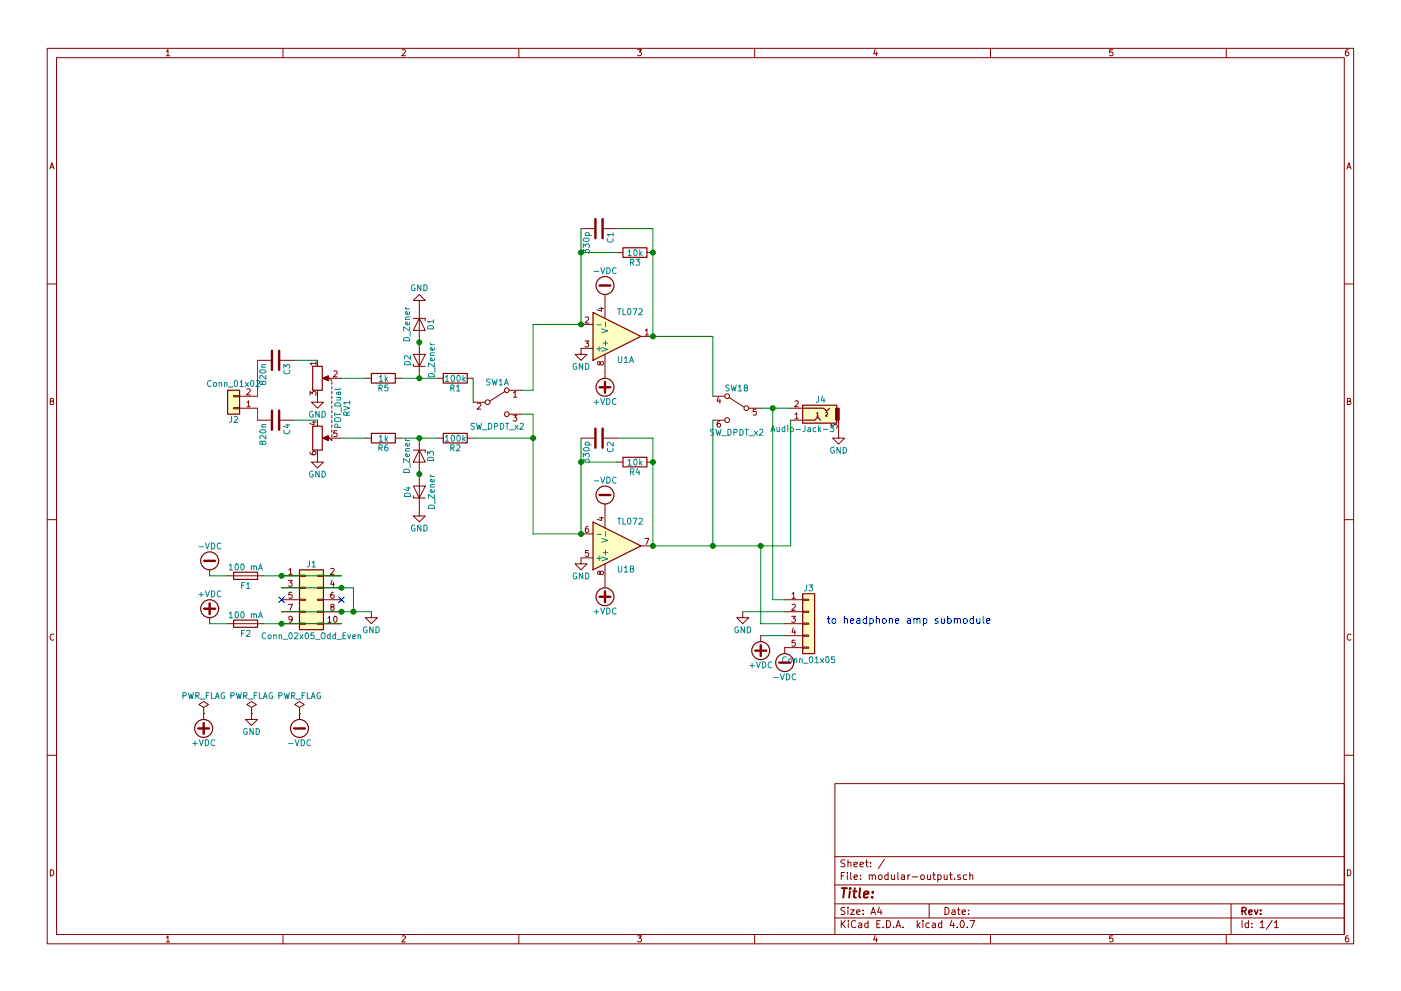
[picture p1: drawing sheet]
<svg xmlns="http://www.w3.org/2000/svg" width="297mm" height="210mm" viewBox="0 0 297 210" stroke-linecap="round" stroke-linejoin="round" font-family="sans-serif">
<g fill="none" stroke="#840000" stroke-width=".21">
<path d="M10 10.3h277v189.9h-277zM12 12.2h273v186.1h-273zM35.3 10.9l.3-.4v1.3M35.3 11.8h.7M60 10.3v1.9M85.2 10.6l.5-.1 .3 .4-.8 .9h.8M110 10.3v1.9M135.2 10.5h.8l-.4 .5 .3 .1 .1 .2-.1 .4-.2 .1-.5-.1M160 10.3v1.9M185.5 10.5l-.3 .9h.8M185.9 11v.8M210 10.3v1.9"/>
<path d="M235.9 10.5h-.6v.6h.6l.1 .5-.3 .2-.4-.1M260 10.3v1.9M285.9 10.5l-.4 .1-.2 .2-.1 .8 .3 .2 .4-.1 .1-.4-.1-.2-.4-.1-.3 .3M10.6 35.8l.4-1.3 .4 1.3M10.7 35.5h.6M285.6 35.8l.4-1.3 .4 1.3M285.7 35.5h.6M123.2 48.5h2.8M128 48.5h2.8M130.8 53.6h1.3M137.2 53.6h1.2M10 60.2h2"/>
<path d="M54.6 76.4h2.8M59.4 76.4h2.8M67 77.1h-1.3l.4 .3M67 76.7v.7M67.3 76.4v1.3M70.8 78.8l.4-.1 .3 .3-.8 1h.8M87.6 77.2v.5h2.6M87.6 75.2h2.6l-1.3 2.5zM87.6 67.6h2.6v.5M88.9 67.6l1.3 2.5h-2.6zM88.9 63.7h1.3l-1.3-1.2-1.3 1.2h1.3v16.6M123.2 68.8h2.5"/>
<path d="M124 72.3h.8l-.4 .5 .4 .1v.6l-.2 .1-.6-.1M124.1 67.4l.5-.1 .2 .3-.8 .9h.8M125.7 73.9h-2.5v1.3h1.3l-1.3 1.2-1.3-1.2h1.3M127.1 65.4h.9M127.2 77l.3-.3 .3 .1 .2 .2-.1 .3-.4 .1-.2-.1-.2-.5h-.3v.6h.2l.2-.2M127.5 65.2v.8l-.9-.3M128.3 62.5v5.1M128.3 75.2v5.1M135.9 71.4h2.5M136.8 70.1l.4-.3v1.3M136.8 71.1h.7M285 60.2h2"/>
<path d="M10.7 85.1h.5l.1-.5-.6-.1v1.3h.5l.2-.4-.3-.3M49.5 83.9h1.3v.3h-1.3zM49.5 86.5h1.3v.2h-1.3zM50.8 86.6h3.8M50.8 84.1h3.8M52.3 85.4l.4-.4v1.3M52.3 82.6l.5-.1 .3 .3-.8 1h.8M52.3 86.3h.8M54.6 89.1h2.8M59.4 89.1h2.8M65.7 83.9v-.8l.5 .4 .1-.4h.6l.1 .2-.1 .6M65.7 95.9l.1 .4 .2 .1 .8 .1 .2-.2-.1-.5-.6 .1-.1 .4 .2 .2"/>
<path d="M66.1 89.6h.9M66.6 89.4v.7l-.9-.2M67.3 82.8v2.5h1.3l-1.3 1.3-1.3-1.3h1.3M67.3 95.5v2.5h1.3l-1.3 1.3-1.3-1.3h1.3M67.3 89.1v1.3M68.8 80.3h3.6M68.8 93h3.6M69.8 93l.6 .5v-.3M69.8 80.3l.6 .5M70.4 81v.5M70.4 82v.5M70.4 83.1v.5"/>
<path d="M70.4 84.1v.5M70.4 85.1v.5M70.4 86.1v.5M70.4 87.1v.5M70.4 88.1v.5M70.4 89.1v.6M70.4 90.2v.5M70.4 91.2v.5M70.4 92.2v.5M71.4 91.4h-.6v.6h.6v.5l-.2 .2-.4-.2M77.5 80.3h1.2M77.5 93h1.2"/>
<path d="M83.8 80.3h1.3M83.8 93h1.3M87.6 95.5h2.6v.5M88.9 95.5l1.3 2.5h-2.6zM88.9 93v16.5h1.3l-1.3 1.2-1.3-1.2h1.3M92.7 80.3h1.3M92.7 93h1.3M99.1 80.3h1.2M99.1 93h1.2M100.3 85.3h2.6M101.2 85.6l.5-.1 .3 .4-.8 .9h.8M107.1 83.1l-3.2 2"/>
<path d="M107.9 82.8h2.6M107.9 87.9h2.6M108.8 88.1h.8l-.5 .5 .4 .1v.5l-.2 .2-.5-.2M108.9 83.4l.3-.4v1.3M108.9 84.3h.7M123.2 93h2.8M128 93h2.8M130.8 98h1.3M137.2 98h1.2M151.1 89.1h2.6M151.1 84.1h2.6M152.3 84.2l-.3 .9h.8"/>
<path d="M152.6 89.4h-.3l-.2 .3-.1 .7 .3 .2 .4-.1-.1-.6-.3-.1-.3 .3M152.6 84.7v.8M154.6 84.3l3.1 2.1M158.7 86.6h2.6M160.3 86.8h-.6v.6h.6v.6l-.2 .1-.4-.1M167.6 89.1h2.6M167.6 86.6h2.6M168.6 87.9l.3-.3v1.2M168.6 85.1l.4-.1 .3 .4-.8 .9h.8M168.6 88.8h.7M173.2 87.7l.2-.2v.8M173.2 88.3h.4"/>
<path d="M175.1 87.6l.3-.1 .1 .2-.5 .6h.5M176.2 90.9v-.8l.5 .4 .1-.4h.6l.1 .2-.1 .6M177.8 89.1v3.9h1.3l-1.3 1.2-1.3-1.2h1.3M285.7 85.1h.5l.1-.5-.6-.1v1.3h.5l.2-.4-.3-.3M10 110.3h2M87.6 105.2v.5h2.6M87.6 103.1h2.6l-1.3 2.6zM123.2 113.3h2.5M124.7 111.7l-.4 .1-.1 .2-.1 .7 .2 .3 .5-.2-.1-.6h-.4l-.2 .2M124.8 116.8h-.6l-.1 .6h.7v.5l-.2 .2-.5-.2M125.7 118.4h-2.5v1.2h1.3l-1.3 1.3-1.3-1.3h1.3M127.1 109.9h.9"/>
<path d="M127.5 109.7v.8l-.9-.3M128.3 106.9v5.1M128.3 119.6v5.1M135.9 115.8h2.5M136.7 114.2h.9l-.6 1.3M285 110.3h2M11.4 134.6a.58 .58 0 0 0-.8 .6 .58 .58 0 0 0 .8 .5M44.4 120.9v1.3M44.4 131.1v1.2M48.3 122.2h7.6M48.3 132.3h7.6M59.7 122.2h3.8"/>
<path d="M59.7 124.7h3.8M59.7 127.2h3.8M59.7 129.8h3.8M59.7 132.3h3.8M61.2 123.1h.8l-.5 .5 .4 .1v.6l-.2 .1-.5-.1M61.2 128.2h.8l-.5 1.3M61.2 120.9l.4-.3v1.3M61.2 121.9h.8M61.9 125.7h-.6l-.1 .6h.7v.5l-.2 .1-.5-.1M62 131.3l-.3 .2h-.4v-.6l.4-.1 .3 .2-.1 .7-.3 .3h-.3M63.5 132.2h1.3v.3h-1.3zM63.5 129.7h1.3v.2h-1.3z"/>
<path d="M63.5 127.1h1.3v.3h-1.3zM63.5 124.6h1.3v.2h-1.3zM63.5 122h1.3v.3h-1.3zM67.3 132.2h1.3v.3h-1.3zM67.3 129.7h1.3v.2h-1.3zM67.3 127.1h1.3v.3h-1.3zM67.3 124.6h1.3v.2h-1.3zM67.3 122h1.3v.3h-1.3zM68.6 122.2h3.8M68.6 124.7h3.8M68.6 127.2h3.8M68.6 129.8h3.8"/>
<path d="M68.6 132.3h3.8M69.5 131.1l.4-.3v1.2M69.5 132h.7M70.1 120.7l.5-.1 .2 .3-.7 1h.7M70.4 128.7l-.3-.2 .1-.2h.6v.3l-.6 .2-.1 .2 .1 .4 .2 .1h.2l.2-.3v-.3l-.2-.2M70.4 123.1l-.3 .9h.8M70.7 125.7h-.3l-.2 .3-.1 .7 .3 .2 .4-.1-.1-.6h-.3l-.3 .2M70.7 123.5v.9M70.8 130.9l.2-.1a.67 .67 0 0 1 .5 .6 .67 .67 0 0 1-.5 .6l-.3-.5zM78.7 129.8v1.3h1.3l-1.3 1.2-1.2-1.2h1.2M127.2 121.4l.3-.2h.3l.2 .2-.1 .4-.4 .1-.2-.1-.2-.6h-.3v.6l.2 .1 .2-.2M157.5 129.8v1.3h1.2l-1.2 1.2-1.3-1.2h1.3"/>
<path d="M161.3 134.9v1.2M166.4 127.2h3.8M166.4 129.8h3.8M166.4 132.3h3.8M166.4 134.9h3.8M167.8 130.8h.8l-.4 .4 .4 .1v.6l-.2 .1-.6-.1M167.9 126l.4-.3v1.2M167.9 128.3l.5-.1 .2 .4-.8 .9h.8M167.9 126.9h.7M168.2 133.2l-.3 .9h.8M168.5 133.7v.9M168.6 135.8h-.6l-.1 .6h.7v.6l-.2 .1-.5-.1"/>
<path d="M170.2 137.3h1.2v.2h-1.2zM170.2 134.7h1.2v.3h-1.2zM170.2 132.2h1.2v.3h-1.2zM170.2 129.7h1.2v.2h-1.2zM170.2 127.1h1.2v.3h-1.2zM170.2 137.4h-3.8v1.3M286.4 134.6a.58 .58 0 0 0-.8 .6 .58 .58 0 0 0 .8 .5M43.2 151.4h.1M43.2 150.1l1-.6-1-.7-1 .7 1 .6v1.3M43.2 151.4v1.2M53.3 151.4v1.2h1.3l-1.3 1.3-1.2-1.3h1.2M53.3 151.4h.1"/>
<path d="M53.3 150.1l1.1-.6-1.1-.7-1 .7 1 .6v1.3M63.5 151.4h.1M63.5 150.1l1-.6-1-.7-1 .7 1 .6v1.3M63.5 151.4v1.2M10 160.2h2M177 166.3h108v32h-108zM285 160.2h2M10.7 184.5a.65 .65 0 0 1 .7 .7 .65 .65 0 0 1-.7 .6zM35.3 198.9l.3-.4v1.3M35.3 199.8h.7M60 198.3v1.9M85.2 198.6l.5-.1 .3 .4-.8 .9h.8"/>
<path d="M110 198.3v1.9M135.2 198.5h.8l-.4 .5 .3 .1 .1 .2-.1 .4-.2 .1-.5-.1M160 198.3v1.9M177 194.8h108M177 191.8h108M177 187.8h108M177 181.8h108M178.4 195.3v1.5M178.4 185.8h.5M178.6 196l.6 .8M179.1 185.1h-.7v1.5M179.1 192.6l-.5-.1-.3 .3 .1 .3 .7 .4v.4l-.2 .1-.6-.1"/>
<path d="M179.1 182.5l-.5-.1-.3 .3 .1 .3 .7 .4v.4l-.2 .1-.6-.1M179.2 195.3l-.8 .9M179.7 185.1v.2M179.7 185.6v1M179.8 192.5v.2M179.8 183.1l.2-.2 .4 .1v.9M179.8 182.4v1.5M179.8 193v1M179.9 195.3v.2M179.9 195.8v1M180.3 193h.8l-.8 1h.8M180.4 185.1v1.3l.2 .2"/>
<path d="M181.1 183.4l.7-.1-.1-.3-.4-.1-.2 .2v.7h.6M181.1 186.1l.7-.1-.1-.3-.4-.1-.2 .2 .1 .7h.5M181.4 195.5a.71 .71 0 0 0-1 .5 .71 .71 0 0 0 .8 .8l.2-.1M181.6 193.5l.7-.1v-.3l-.4-.1-.3 .2 .1 .7h.6M182.1 195.9h.6v.9M182.3 183.4l.8-.1-.1-.3-.4-.1-.3 .2 .1 .7h.6M182.4 186.5v.1M182.4 185.7v.1M182.7 196.2l-.7 .3 .2 .3 .5-.1M183 193.9v.1M183 193.1v.1M183.5 182.9h.6"/>
<path d="M183.7 182.4v1.3l.4 .2M184 195.9l-.4-.1-.3 .3 .1 .6 .2 .1 .4-.1M184 195.3v1.5M184.3 185.7l.2-.1 .4 .1v.9M184.3 185.6v1M184.6 183.8v.1M184.6 183v.1M184.7 194l.4-1.5 .5 1.5M184.8 193.6h.7M184.9 185.8l.3-.2 .3 .1 .1 .9M185.5 198.5l-.3 .9h.8M185.9 199v.8"/>
<path d="M185.9 196h.5M186.3 185.7l.2-.1 .4 .1 .1 .6-.1 .2-.4 .1-.2-.1zM186.4 192.5l-.3 1h.9M186.6 195.3h-.7v1.5h.7M186.8 193v1M187.2 196.7v.1M187.5 182.3l-1.3 2M188 195.3a.76 .76 0 0 1 .8 .8 .76 .76 0 0 1-.8 .7zM188.3 185.7l-.4-.1-.3 .3 .1 .6 .2 .1 .4-.1M188.3 185.1v1.5M189 185.6l.1 .9 .3 .1 .2-.1M189.5 196.7v.1"/>
<path d="M189.6 185.6v1M190 196.8l.4-1.5 .6 1.5M190.1 196.4h.7M190.3 185.1v1.3l.3 .2M191.1 185.7h.6l.1 .9M191.5 196.7v.1M191.8 186l-.7 .3 .2 .3 .5-.1M192.5 185.6v1M192.9 185.6l-.4 .3M193.4 186h1.2M194.5 195.3v1.5M194.6 196.3l.4 .5"/>
<path d="M195 195.8l-.5 .6M195.3 185.7l.2-.1 .4 .1 .1 .6-.1 .2-.4 .1-.2-.1zM195.7 195.3v.2M195.7 195.8v1M196.6 185.6l.1 .9 .4 .1 .2-.1M197 191.8v3M197 195.9l-.4-.1-.3 .3 .1 .6 .2 .1 .4-.1M197.3 185.6v1M197.7 195.9h.6v.9M197.8 185.6h.5M198 185.1v1.3l.3 .2M198.3 196.2l-.7 .3 .2 .3 .5-.1"/>
<path d="M198.8 185.7l.5-.1 .2 .3-.1 .6h-.6M198.8 185.6v1.5M199.7 195.9l-.5-.1-.2 .3v.6l.2 .1 .5-.1M199.7 195.3v1.5M200.2 185.6l.1 .9 .3 .1 .2-.1M200.4 192.5a.76 .76 0 0 1 .8 .8 .76 .76 0 0 1-.8 .7zM200.8 185.6v1M201.3 185.6h.6M201.5 185.1v1.3l.4 .2M201.8 195.2l-.4 1.1h1M201.9 193.1h.5l.1 .9M202.2 195.8v1"/>
<path d="M202.4 186.5v.1M202.5 193.4l-.7 .3 .2 .3 .5-.1M202.9 196.7v.1M203 193h.6M203.2 192.5v1.3l.4 .2M203.6 185.7l-.3-.1-.3 .2 .1 .2 .5 .2v.3h-.6M203.8 195.4l.1-.1a.8 .8 0 0 1 .6 .8 .8 .8 0 0 1-.6 .7 .97 .97 0 0 1-.1-1.4zM204 193.5l.7-.1-.1-.3-.4-.1-.2 .2 .1 .7h.5M205 185.7l-.5-.1-.3 .3 .1 .6 .2 .1 .5-.1M205.1 196.7v.1M205.4 193.9v.1M205.4 193.1v.1"/>
<path d="M205.6 185.7l.2-.1 .4 .1v.9M205.6 185.1v1.5M205.6 195.3h1.1l-.7 1.5M210 198.3v1.9M235.9 198.5h-.6v.7l.6-.1 .1 .5-.3 .2-.4-.1M260 198.3v1.9M261 191.8v6.5M263.3 195.3v1.5M264.7 195.9l-.4-.1-.3 .3 .1 .6 .2 .1 .4-.1M264.7 195.3v1.5M265.4 196.7v.1M265.4 195.9v.1"/>
<path d="M267.2 195.8l.4-.5v1.5M267.2 196.8h.8M269.7 195.2l-1.2 2M270.2 195.8l.4-.5v1.5M270.2 196.8h.8M285.7 184.5a.65 .65 0 0 1 .7 .7 .65 .65 0 0 1-.7 .6zM285.9 198.5l-.4 .1-.2 .3-.1 .7 .3 .2 .4-.1 .1-.4-.1-.2-.4-.1-.3 .3"/>
<circle cx="103.4" cy="85.3" r=".51"/>
<circle cx="107.4" cy="82.8" r=".51"/>
<circle cx="107.4" cy="87.9" r=".51"/>
<circle cx="154.2" cy="84.1" r=".51"/>
<circle cx="154.2" cy="89.1" r=".51"/>
<circle cx="158.2" cy="86.6" r=".51"/>
</g>
<path d="M263.3 193.3l.8-.1 .1-.2-.1-.3-.2-.2h-.6v1.5M263.7 193.3l.5 .7M264.8 193.5l.7-.1-.1-.3-.4-.1-.2 .2v.7h.6M266 193l.3 1 .4-1M267.3 193.9v.1M267.3 193.1v.1" fill="none" stroke="#840000" stroke-width=".3"/>
<path d="M178.5 188.4h1.1M179 188.4l-.2 2M180.2 189.1l-.2 1.3M180.3 188.4l-.1 .2 .2-.1-.1-.1-.1 .2M180.9 189.1h.7M181.2 188.4l-.2 1.8 .1 .1 .4 .1M182.4 188.4l-.2 1.8 .2 .2M183.2 189.8l.9-.2v-.4l-.6-.1-.3 .3v.9h.7M184.9 190.3v.1M185.1 189.2l-.1 .2-.1-.1 .2-.1-.1 .2" fill="none" stroke="#840000" stroke-width=".41"/>
<g fill="#ffffc2" stroke="#ffffc2" stroke-width=".21">
<path d="M63.5 120.9h5.1v12.7h-5.1z"/>
<path d="M170.2 86h7.2v3.8h-7.2z"/>
<path d="M125.7 110.7l10.2 5.1-10.2 5.1z"/>
<path d="M125.7 66.3l10.2 5.1-10.2 5z"/>
<path d="M48.3 82.8h2.5v5.1h-2.5z"/>
<path d="M170.2 126h2.5v12.7h-2.5z"/>
</g>
<g fill="none" stroke="#840000" stroke-width=".25">
<path d="M132.1 52.6h5.1v2h-5.1zM66.3 77.7h2v5.1h-2zM78.7 79.2h5.1v2.1h-5.1zM94 79.2h5.1v2.1h-5.1zM125.7 66.3l10.2 5.1-10.2 5zM48.3 82.8h2.5v5.1h-2.5zM66.3 90.4h2v5.1h-2zM78.7 91.9h5.1v2.1h-5.1zM94 91.9h5.1v2.1h-5.1zM132.1 97h5.1v2.1h-5.1zM170.2 86h7.2v3.8h-7.2zM170.2 89.1h2.5l.7-.6 .6 .6"/>
<path d="M170.2 86.6h4.4l.7 .6 .6-.6M125.7 110.7l10.2 5.1-10.2 5.1zM49.5 121.4h5.1v1.5h-5.1zM49.5 131.6h5.1v1.5h-5.1zM63.5 120.9h5.1v12.7h-5.1zM170.2 126h2.5v12.7h-2.5z"/>
<circle cx="128.3" cy="60.6" r="1.9"/>
<circle cx="128.3" cy="82.2" r="1.9"/>
<circle cx="44.4" cy="119" r="1.9"/>
<circle cx="128.3" cy="105" r="1.9"/>
<circle cx="44.4" cy="129.2" r="1.9"/>
<circle cx="128.3" cy="126.6" r="1.9"/>
<circle cx="161.3" cy="138" r="1.9"/>
<circle cx="43.2" cy="154.6" r="1.9"/>
<circle cx="63.5" cy="154.6" r="1.9"/>
<circle cx="166.4" cy="140.6" r="1.9"/>
</g>
<g fill="none" stroke="#008484" stroke-width=".21">
<path d="M123.7 53.7v-.7l.5 .4 .1-.4h.5l.1 .2-.1 .5M123.7 52.5v-.8l.5 .5 .1-.4h.5l.1 .2-.1 .5M123.7 50.7a.76 .76 0 0 1 1.2 .2 .74 .74 0 0 1-1.2-.1zM124.1 50h1.2M124.2 50l-.1-.4 .2-.3 .6 .2v.5M126 57.6h.9M127.4 56.8l.4 1.3 .4-1.3M128.7 56.8a.64 .64 0 0 1 .7 .6 .64 .64 0 0 1-.7 .7zM128.9 50.6a.56 .56 0 0 0 .5 .8 .56 .56 0 0 0 .5-.8M130 49.8h-1.2l.3 .3M130 49.4v.7M130.6 56.9a.56 .56 0 0 0-.7 .5 .56 .56 0 0 0 .7 .5"/>
<path d="M133.1 53.3l.4-.3v1.2M133.1 54.2h.8M133.7 55.7l.6-.1v-.5l-.6-.1v1.3M134 55.7l.4 .6M134.5 53.1l.1-.1a.67 .67 0 0 1 .5 .6 .67 .67 0 0 1-.5 .6l-.2-.4zM134.8 55h.8l-.4 .5 .4 .1v.6l-.2 .1-.6-.1M135.6 53v1.2M135.8 53.8l.3 .4M136.1 53.4l-.5 .5M55.1 78.6a.76 .76 0 0 1 1.3 .3 .74 .74 0 0 1-1.3-.1zM55.5 77.9h.9M56.4 79.7v.8l-1-.8-.3 .2 .1 .5"/>
<path d="M56.4 77.4h-.8l-.1 .3 .1 .2M60.2 78.1v-.8l.5 .5 .1-.4h.5l.1 .2-.1 .5M60.3 78.6a.56 .56 0 0 0 .5 .7 .56 .56 0 0 0 .5-.7M81.7 79.6v1.3M85.6 71.8a.69 .69 0 0 1 .8-.2 .69 .69 0 0 1 .4 .7h-1.2zM85.8 76.9a.69 .69 0 0 1 .8-.2 .69 .69 0 0 1 .4 .7h-1.2zM86 65.2l.2 .3M86 65.5h.8M86 67.8h.8M86.8 68.4v.3l-.2 .2h-.5v-.5l.2-.1 .1 .6M86.8 66.1v.4l-.2 .2-.5-.1v-.5h.2l.1 .6M86.8 69.4v.8l-1.2-.8v.8"/>
<path d="M86.8 67.2l-.7 .1-.1 .3 .1 .2M86.9 70.4v.9M87 75.5v.7l-.9-.7-.3 .2 .1 .5M87.9 60.5a.59 .59 0 0 0-.7 .5 .59 .59 0 0 0 .7 .6l.1-.5h-.2M89.3 60.4v1.3l-.8-1.3v1.3M89.9 60.4a.64 .64 0 0 1 .7 .7 .64 .64 0 0 1-.7 .6zM90.7 69.3a.69 .69 0 0 1 .8-.2 .69 .69 0 0 1 .4 .7h-1.2zM91 79.3a.67 .67 0 0 1 .8-.1 .67 .67 0 0 1 .3 .7h-1.3zM91.2 72.8l.3 .3M91.2 75.4h.9M91.2 73.1h.9M91.9 68.2h-1.2l.3 .3"/>
<path d="M91.9 67.8v.7M92 76l.1 .3-.2 .2h-.6v-.5l.2-.1 .2 .6M92 73.8l.1 .3-.2 .2-.6-.1v-.4l.2-.1 .2 .6M92.1 77v.8l-1.3-.8v.8M92.1 74.8l-.8 .1-.1 .3 .2 .2M92.2 78v1M95.8 79.8l.1-.2a.67 .67 0 0 1 .5 .7 .67 .67 0 0 1-.5 .6l-.2-.5zM97 79.8l.2-.2a.67 .67 0 0 1 .4 .7 .67 .67 0 0 1-.4 .6l-.3-.5zM98.1 79.6v1.3M122.2 77.2a.59 .59 0 0 0-.7 .5 .59 .59 0 0 0 .7 .6l.1-.5h-.3M123.5 77.1v1.3l-.7-1.3v1.3M124.2 77.1a.64 .64 0 0 1 .7 .6 .64 .64 0 0 1-.7 .7z"/>
<path d="M126.5 68.9h1M126.5 74h1M127 73.5v1M127.6 69.8l1.3 .4-1.3 .4M127.6 73.7l1.3 .4-1.3 .4M127.9 72.8h1M128.4 68.4v.9M128.4 72.3v1M130.9 65.5h.7M131.1 75.7v1l.2 .2h.3l.2-.2v-1M131.3 65.5v1.3M132.1 65.5v1.3h.6"/>
<path d="M132.4 76l.3-.3v1.2M132.4 76.9h.7M133.1 65.6l.2-.1a.67 .67 0 0 1 .5 .6 .67 .67 0 0 1-.5 .7l-.3-.5zM133.5 76.9l.4-1.2 .4 1.2M133.6 76.5h.6M134.2 65.5h.8l-.5 1.3M135.5 65.6l.5-.1 .2 .4-.8 .9h.8M44.8 80.8a.56 .56 0 0 0-.8 .6 .56 .56 0 0 0 .8 .5M45.4 81.2l.3-.1 .2 .3v.4l-.2 .2-.4-.2zM46.5 81.3l.1-.2 .3 .1 .1 .8M46.5 81.1v.9M47.6 81.3l.2-.2 .3 .1v.8"/>
<path d="M47.6 81.1v.9M48.4 82.1h1M49.1 88.4l-.1 1-.4 .2M49.7 88.5l.4-.1 .3 .3-.8 .9h.8M49.8 80.8l.1-.1a.67 .67 0 0 1 .5 .7 .67 .67 0 0 1-.5 .6l-.2-.5zM50.9 81.1l.3-.4v1.3M50.9 82h.7M52 81.1l.7 .9M52.7 81.1l-.7 .9M53.2 80.8l.2-.1a.67 .67 0 0 1 .4 .7 .67 .67 0 0 1-.4 .6l-.3-.5zM54.3 80.8l.5-.1 .2 .4-.7 .9h.7M55.1 91.3a.76 .76 0 0 1 1.3 .3 .74 .74 0 0 1-1.3-.1z"/>
<path d="M55.5 90.6h.9M55.6 81.1l.3-.2h.3l.2 .2-.2 .5h-.3l-.2-.1-.2-.6h-.3v.7h.2l.2-.2M55.6 93.8l.3-.2h.3l.2 .2-.2 .5h-.3l-.2-.1-.2-.6h-.3v.7h.2l.2-.2M56.4 92.4v.8l-1-.8-.3 .2 .1 .5M56.4 90.1h-.8l-.1 .3 .1 .2M60.3 91.3a.56 .56 0 0 0 .5 .7 .56 .56 0 0 0 .5-.7M60.6 90.2h.8M61 90v.7l-.9-.2M66.3 87.3a.59 .59 0 0 0-.7 .6 .59 .59 0 0 0 .7 .6l.1-.5h-.2M67.7 87.3v1.2l-.7-1.2v1.2M67.7 100v1.2l-.7-1.2v1.2M68.3 87.3a.64 .64 0 0 1 .7 .6 .64 .64 0 0 1-.7 .6z"/>
<path d="M68.3 100a.64 .64 0 0 1 .7 .6 .64 .64 0 0 1-.7 .6zM71 87.5v.8M71 87.9h1.2M71 88.8l.8-.2a.42 .42 0 0 1 .4 .2 .42 .42 0 0 1 0 .5l-.4 .2-.7-.1-.1-.2zM71 85.7a.69 .69 0 0 1 .8-.2 .69 .69 0 0 1 .4 .7h-1.2zM71.4 84.3h.8M71.6 90.7v-.6l-.5-.1-.1 .7h1.2M71.7 83.2l.2 .6 .3-.2v-.4M72.1 84.3l.1 .2v.3l-.8 .1M72.2 83.2l-.7 .1v.4M72.2 82.4l-.2 .2h-1M72.3 86.5v.9"/>
<path d="M72.9 86.2l1.2 .4-1.2 .4M73.5 88.1v-.6l-.5-.1-.1 .7h1.2M74.1 85.4h-1.2l.3 .4M74.1 87.4l-.6 .4M74.1 85.1v.7M80.3 82.3h.6l.1-.5-.7-.1v1.3M80.3 95h.6l.1-.5-.7-.1v1.3M80.4 80l.4-.4v1.3M80.4 92.7l.4-.4v1.3M80.4 93.6h.7M80.4 80.9h.7M80.6 82.3l.5 .7"/>
<path d="M80.6 95l.5 .7M81.7 92.3v1.3M81.8 80.4l.4 .5M81.8 93.1l.4 .5M82.1 94.4h-.3l-.2 .3v.7l.2 .3 .4-.2-.1-.6h-.3l-.2 .2M82.2 80.1l-.5 .4M82.2 92.8l-.5 .4M82.2 81.7h-.6v.6h.6v.5l-.2 .2-.4-.2M85.6 99.8a.69 .69 0 0 1 .8-.2 .69 .69 0 0 1 .4 .6h-1.2zM86 93.1l.2 .4M86 95.7h.8M86 93.5h.8"/>
<path d="M86.8 96.3v.4l-.2 .1h-.5v-.5h.2l.1 .5M86.8 94.1v.3l-.2 .2h-.5v-.5l.2-.1 .1 .6M86.8 97.3v.8l-1.2-.8v.8M86.8 95.2h-.7l-.1 .3 .1 .2M86.9 98.3v1M90.7 96.6v-.8l.4 .4 .1-.4h.6l.1 .2-.1 .6M90.8 97.1a.67 .67 0 0 1 .8-.1 .67 .67 0 0 1 .3 .7h-1.2zM94.4 92.7l.4-.4v1.3M94.4 80l.4-.4v1.3M94.4 93.6h.7M94.4 80.9h.7M95.6 95h.6v-.5l-.6-.1v1.3"/>
<path d="M95.6 82.3h.6v-.5l-.6-.1v1.3M95.8 92.5l.1-.2a.67 .67 0 0 1 .5 .7 .67 .67 0 0 1-.5 .6l-.2-.5zM95.9 95l.4 .7M95.9 82.3l.4 .7M96.8 94.5l.5-.1 .2 .3-.8 1h.8M96.8 82l.4-.3v1.3M96.8 83h.7M97 92.5l.2-.2a.67 .67 0 0 1 .4 .7 .67 .67 0 0 1-.4 .6l-.3-.5zM98.1 92.3v1.3M98.3 93.1l.3 .5M98.3 80.4l.3 .5M98.6 92.8l-.5 .4"/>
<path d="M98.6 80.1l-.5 .4M100.6 89.9h-.6l-.1 .4a.54 .54 0 0 1 .6 .7l-.1 .1-.5-.1M101 89.8l.3 1.3 .3-.9 .2 .9 .3-1.3M102.3 91.2h1M103.6 89.8a.64 .64 0 0 1 .7 .6 .64 .64 0 0 1-.7 .7zM103.9 80.5h-.6l-.1 .4a.54 .54 0 0 1 .6 .7l-.1 .1-.5-.1M104.3 80.4l.3 1.3 .3-.9 .2 .9 .3-1.3M104.8 90.5l.6-.1 .1-.5-.7-.1v1.3M105.8 80.8l.4-.4v1.3M105.8 81.7h.8M106.1 89.8a.64 .64 0 0 1 .7 .6 .64 .64 0 0 1-.7 .7zM106.9 81.7l.4-1.3 .5 1.3"/>
<path d="M107.1 81.3h.5M107.2 89.8h.7M107.5 89.8v1.3M108 91.2h1M109.2 90.2l.6 .9M109.8 90.2l-.6 .9M110.3 89.9l.4-.1 .3 .4-.8 .9h.8M123.7 98.2v-.8l.5 .4 .1-.3h.5l.1 .1-.1 .6M123.7 97v-.8l.5 .4 .1-.4h.5l.1 .2-.1 .6M123.7 95.1a.76 .76 0 0 1 1.2 .3 .74 .74 0 0 1-1.2-.1zM124.1 94.4h1.2M124.2 94.4l-.1-.3 .2-.3 .6 .1v.5"/>
<path d="M126 85.3h.9M126.4 84.9v.9M127.4 84.6l.4 1.2 .4-1.2M128.6 84.6a.64 .64 0 0 1 .7 .6 .64 .64 0 0 1-.7 .6zM128.9 95.1a.56 .56 0 0 0 .5 .7 .56 .56 0 0 0 .5-.7M130 93.8v.8l-.9-.8-.3 .3 .1 .5M130.6 84.7a.56 .56 0 0 0-.8 .5 .56 .56 0 0 0 .8 .5M133.1 97.8l.4-.4v1.3M133.1 98.7h.8M134.5 97.5l.1-.1a.67 .67 0 0 1 .5 .7 .67 .67 0 0 1-.5 .6l-.2-.5zM135.2 99.4l-.3 .9h.8M135.5 99.9v.8"/>
<path d="M135.6 97.4v1.3M135.8 98.2l.3 .5M136.1 97.8l-.5 .5M151.4 91.1h-.7v.5a.54 .54 0 0 1 .6 .6l-.2 .1h-.5M151.8 91.1l.3 1.2 .2-.9 .3 .9 .3-1.2M153.1 92.5h.9M154.3 91.1a.64 .64 0 0 1 .7 .6 .64 .64 0 0 1-.7 .6zM154.6 81.7h-.6l-.1 .5a.54 .54 0 0 1 .6 .6l-.1 .2-.5-.1M155 81.7l.3 1.3 .3-1 .2 1 .3-1.3M155.6 91.7h.6l.1-.5-.7-.1v1.2M156.5 82l.4-.3v1.3M156.5 83h.8"/>
<path d="M156.9 91.1a.64 .64 0 0 1 .7 .6 .64 .64 0 0 1-.7 .6zM157.8 82.3l.6-.1v-.4l-.6-.1v1.3h.5l.2-.5-.3-.2M158 91.1h.7M158.3 91.1v1.2M158.8 92.5h1M159.9 91.5l.7 .8M160.6 91.5l-.7 .8M161 91.2l.5-.1 .2 .3-.7 .9h.7M163.4 91.6l.5-1.3 .4 1.3M163.6 91.2h.6M164.7 90.7l.1 .8 .3 .1 .2-.1M165.3 90.7v.9"/>
<path d="M166.4 90.8l-.4-.1-.2 .3 .1 .5h.5M166.4 90.3v1.3M167 90.3v.1M167 90.7v.9M167.6 90.9l.2-.2 .3 .2 .1 .4-.1 .2-.3 .1-.2-.1zM168.8 91.1h.9M170.7 90.3l-.1 1.1-.4 .2M171.3 90.8h.5v.8M171.8 91l-.6 .3 .2 .3 .4-.1M173 90.8l-.4-.1-.2 .3 .1 .5h.5M173.5 90.3v1.3M173.6 84.1l-.1 1.1-.4 .2"/>
<path d="M173.7 91.1l.3 .5M174 90.7l-.5 .5M174.4 84l-.3 .9h.8M174.5 91.1h1M174.7 84.5v.9M176 90.3h.8l-.4 .5 .3 .1v.6l-.1 .1-.6-.1M176.8 94.9a.59 .59 0 0 0-.7 .6 .59 .59 0 0 0 .7 .6l.1-.5h-.2M178.2 94.9v1.3l-.8-1.3v1.3M178.8 94.9a.64 .64 0 0 1 .7 .6 .64 .64 0 0 1-.7 .7zM42.2 116h.9M43.6 115.2l.4 1.3 .4-1.3M44.8 115.2a.64 .64 0 0 1 .8 .6 .64 .64 0 0 1-.8 .7z"/>
<path d="M46.8 115.3a.56 .56 0 0 0-.8 .5 .56 .56 0 0 0 .8 .6M49.9 119.8l.2-.1a.67 .67 0 0 1 .5 .6 .67 .67 0 0 1-.5 .6l-.3-.5zM51.2 119.8l.1-.1a.67 .67 0 0 1 .5 .6 .67 .67 0 0 1-.5 .6l-.2-.5zM65.6 119v1.1l-.5 .2M66.2 119.4l.3-.4v1.3M66.3 100a.59 .59 0 0 0-.7 .6 .59 .59 0 0 0 .7 .6l.1-.5h-.2M85.8 104.8a.69 .69 0 0 1 .8-.1 .69 .69 0 0 1 .4 .6h-1.2zM86.2 103.5h.8M86.6 103.3v.8l-.9-.3M87.9 111.4a.59 .59 0 0 0-.7 .6 .59 .59 0 0 0 .7 .6l.1-.5h-.2M89.3 111.4v1.3l-.8-1.3v1.3M89.9 111.4a.64 .64 0 0 1 .7 .6 .64 .64 0 0 1-.7 .7z"/>
<path d="M90.9 107.4a.69 .69 0 0 1 .8-.2 .69 .69 0 0 1 .4 .7h-1.3zM91.2 100.7l.3 .4M91.2 103.3h.9M91.2 101.1h.9M92 103.9l.1 .4-.2 .2-.6-.1v-.5h.2l.2 .6M92 101.7l.1 .4-.2 .1h-.6v-.5l.2-.1 .2 .6M92.1 104.9v.9l-1.3-.9v.9M92.1 102.8h-.8l-.1 .3 .2 .2M92.2 105.9v1M126 102h.9M126.5 118.5h1M126.5 113.4h1"/>
<path d="M127 118v.9M127.4 101.2l.4 1.3 .4-1.3M127.6 114.2l1.3 .4-1.3 .5M127.6 118.2l1.3 .4-1.3 .4M127.9 117.2h1M128.4 112.8v1M128.4 116.8v.9M128.7 101.2a.64 .64 0 0 1 .7 .7 .64 .64 0 0 1-.7 .6zM130.6 101.3a.56 .56 0 0 0-.7 .6 .56 .56 0 0 0 .7 .5M130.9 110h.7M131.3 110v1.2M132.1 110v1.2h.6"/>
<path d="M133.1 110.1l.2-.1a.67 .67 0 0 1 .5 .6 .67 .67 0 0 1-.5 .6l-.3-.5zM133.7 100.1l.6-.1v-.4l-.6-.1v1.2M134 100.1l.4 .6M134.2 110h.8l-.5 1.2M135.5 110.1l.5-.1 .2 .3-.8 .9h.8M42.2 126.2h.9M42.6 125.7v.9M43.6 125.4l.4 1.2 .4-1.2M44.8 125.4a.64 .64 0 0 1 .8 .6 .64 .64 0 0 1-.8 .6zM46.8 125.5a.56 .56 0 0 0-.8 .5 .56 .56 0 0 0 .8 .5M48.6 120l.4-.3v1.2M48.6 130.2l.4-.4v1.3"/>
<path d="M48.6 120.9h.7M48.6 131.1h.7M49.9 129.9l.2-.1a.67 .67 0 0 1 .5 .6 .67 .67 0 0 1-.5 .7l-.3-.5zM51.2 129.9l.1-.1a.67 .67 0 0 1 .5 .6 .67 .67 0 0 1-.5 .7l-.2-.5zM51.2 124.2h.5M51.2 134.3h.5M51.8 123.6h-.6v1.3M51.8 133.8h-.6v1.2M52.3 123.9l.3-.3v1.3M52.3 133.9l.5-.1 .2 .3-.8 .9h.8M52.3 124.9h.7M53.3 120.2l.2-.1h.3v.8"/>
<path d="M53.3 130.3l.2-.1 .3 .1v.8M53.3 120.1v.8M53.3 130.2v.9M53.8 120.2l.2-.1h.3l.1 .8M53.8 130.4l.2-.2 .3 .1 .1 .8M54.8 120.9l.4-1.2 .5 1.2M54.8 131.1l.4-1.3 .5 1.3M54.9 120.5h.6M54.9 130.7h.6M56.3 134.4a.56 .56 0 0 0-.7 .5 .56 .56 0 0 0 .7 .5M56.9 134.7h.4l.2 .2v.4l-.2 .2-.5-.2zM58 134.8l.2-.1h.3l.1 .8"/>
<path d="M58 134.7v.8M59.2 134.8l.2-.1h.3v.8M59.2 134.7v.8M60 135.6h1M61.3 134.4l.2-.1a.67 .67 0 0 1 .5 .6 .67 .67 0 0 1-.5 .6l-.3-.5zM62.5 134.4l.4-.1 .3 .3-.8 .9h.8M63.6 134.7l.7 .8M64.3 134.7l-.7 .8M64.8 134.4l.2-.1a.67 .67 0 0 1 .4 .6 .67 .67 0 0 1-.4 .6l-.3-.5zM66.2 120.3h.7M66.6 134.3h-.6l-.1 .5h.7v.6l-.2 .1-.5-.1M66.9 135.6h.9"/>
<path d="M68.3 134.3h.5l.1 .8a.42 .42 0 0 1-.2 .4 .42 .42 0 0 1-.4 0l-.2-.4zM70 134.7h-.4l-.2 .2 .1 .6h.5M70 134.3v1.2M71.1 134.7h-.3l-.2 .2 .1 .6h.4M71.1 134.3v1.2M71.5 135.6h.9M72.7 134.8h.5M73.3 134.3h-.6v1.2h.6M73.7 134.7l.3 .8 .3-.8M74.8 135.1l.6-.1-.1-.3h-.3l-.2 .1v.7h.5M75.9 134.8l.2-.1h.3l.1 .8M75.9 134.7v.8"/>
<path d="M77.8 133a.59 .59 0 0 0-.7 .6 .59 .59 0 0 0 .7 .6v-.5h-.2M79.1 133v1.3l-.7-1.3v1.3M79.7 133a.64 .64 0 0 1 .7 .6 .64 .64 0 0 1-.7 .7zM122.2 121.6a.59 .59 0 0 0-.7 .6 .59 .59 0 0 0 .7 .6l.1-.5h-.3M123.5 121.6v1.2l-.7-1.2v1.2M124.2 121.6a.64 .64 0 0 1 .7 .6 .64 .64 0 0 1-.7 .6zM126 129.8h.9M126.4 129.3v1M127.4 129l.4 1.3 .4-1.3M128.6 129a.64 .64 0 0 1 .7 .6 .64 .64 0 0 1-.7 .7zM130.6 129.1a.56 .56 0 0 0-.8 .5 .56 .56 0 0 0 .8 .5M131.1 120.1v1l.2 .3h.3l.2-.3v-1"/>
<path d="M132.4 120.5l.3-.4v1.3M132.4 121.4h.7M133.7 120.7l.6-.1v-.4l-.6-.1v1.3h.4l.3-.5-.3-.2M156.5 133a.59 .59 0 0 0-.7 .6 .59 .59 0 0 0 .7 .6l.1-.5h-.3M157.8 133v1.3l-.7-1.3v1.3M158.4 133a.64 .64 0 0 1 .8 .6 .64 .64 0 0 1-.8 .7zM166.7 139.4a.56 .56 0 0 0-.8 .6 .56 .56 0 0 0 .8 .5M167.3 139.9l.3-.2 .3 .3v.4l-.3 .2-.3-.1zM168.4 139.9l.2-.2 .3 .1v.8M168.4 139.7v.9M169.5 139.9l.2-.2 .3 .1 .1 .8M169.5 139.7v.9"/>
<path d="M171 124.1v1.1l-.5 .2M171.5 124.1h.8l-.4 .5 .3 .1v.5l-.1 .2-.6-.2M171.7 139.4l.2-.1a.67 .67 0 0 1 .4 .7 .67 .67 0 0 1-.4 .6l-.3-.5zM172.8 139.7l.4-.4v1.3M174 139.7l.6 .9M174.6 139.7l-.6 .9M175.2 139.4l.1-.1a.67 .67 0 0 1 .5 .7 .67 .67 0 0 1-.5 .6l-.2-.5zM176.9 139.3h-.6v.6h.6v.6l-.1 .1-.5-.1M38.8 147.6l.6-.1v-.4l-.6-.1v1.2M39.9 147l.3 1.2 .3-.9 .2 .9 .3-1.2M40.9 157.7h.9M41.4 157.2v1"/>
<path d="M41.5 147.6l.6-.1 .1-.4-.7-.1v1.2M41.8 147.6l.4 .6M42.3 156.9l.4 1.3 .4-1.3M42.5 148.3h.9M43.5 156.9a.64 .64 0 0 1 .8 .7 .64 .64 0 0 1-.8 .6zM43.7 147.5h.5M44.3 147h-.6v1.2M44.8 147v1.2h.6M45.5 157a.56 .56 0 0 0-.8 .6 .56 .56 0 0 0 .8 .5M45.7 148.2l.4-1.2 .4 1.2M45.8 147.8h.6M47.6 147a.59 .59 0 0 0-.7 .6 .59 .59 0 0 0 .7 .6l.1-.5h-.3"/>
<path d="M48.9 147.6l.7-.1v-.4l-.7-.1v1.2M50.1 147l.3 1.2 .2-.9 .3 .9 .3-1.2M51.7 147.6l.6-.1v-.4l-.6-.1v1.2M52 147.6l.4 .6M52.4 154.6a.59 .59 0 0 0-.7 .6 .59 .59 0 0 0 .7 .6v-.5h-.2M52.6 148.3h1M53.7 154.6v1.2l-.7-1.2v1.2M53.9 147.5h.4M54.3 154.6a.64 .64 0 0 1 .7 .6 .64 .64 0 0 1-.7 .6zM54.5 147h-.6v1.2M55 147v1.2h.6M55.8 148.2l.4-1.2 .5 1.2"/>
<path d="M56 147.8h.5M57.8 147a.59 .59 0 0 0-.8 .6 .59 .59 0 0 0 .8 .6v-.5h-.2M59.1 147.6l.6-.1 .1-.4-.7-.1v1.2M60.2 147l.4 1.2 .2-.9 .2 .9 .3-1.2M61.2 157.7h1M61.8 147.6l.6-.1 .1-.4-.7-.1v1.2M62.1 147.6l.4 .6M62.6 156.9l.4 1.3 .4-1.3M62.8 148.3h1M63.9 156.9a.64 .64 0 0 1 .7 .7 .64 .64 0 0 1-.7 .6zM64.1 147.5h.4M64.7 147h-.6v1.2"/>
<path d="M65.2 147v1.2h.6M65.8 157a.56 .56 0 0 0-.7 .6 .56 .56 0 0 0 .7 .5M66 148.2l.4-1.2 .4 1.2M66.1 147.8h.6M67.9 147a.59 .59 0 0 0-.7 .6 .59 .59 0 0 0 .7 .6l.1-.5h-.3M159 141.2h.9M159.5 140.7v1M160.4 140.4l.4 1.3 .4-1.3M161.6 140.4a.64 .64 0 0 1 .8 .7 .64 .64 0 0 1-.8 .6zM163.6 140.5a.56 .56 0 0 0-.7 .6 .56 .56 0 0 0 .7 .5M164.1 143.8h.9M165.5 143l.4 1.2 .4-1.2"/>
<path d="M166.7 143a.64 .64 0 0 1 .7 .6 .64 .64 0 0 1-.7 .6zM168.7 143.1a.56 .56 0 0 0-.8 .5 .56 .56 0 0 0 .8 .5M170.4 140.7h.9M172.8 140.6h.7"/>
</g>
<g fill="#840000" stroke="#840000" stroke-width=".21">
<path d="M177.2 86.6h.7v2.5h-.7z"/>
<path d="M68.5 80.3l1.1-.5v1z"/>
<path d="M68.5 93l1.1-.5v1z"/>
</g>
<g fill="none" stroke="#840000" stroke-width=".51">
<path d="M126.2 46.5v4M127.8 46.5v4M57.7 74.4v4.1M59.2 74.4v4.1M127.1 60.6h2.3M57.7 87.1v4.1M59.2 87.1v4.1M126.2 90.9v4.1M127.1 82.2h2.3M127.8 90.9v4.1M128.3 81v2.3M43.3 119h2.3"/>
<path d="M127.1 105h2.3M43.3 129.2h2.3M44.4 128v2.3M127.1 126.6h2.3M128.3 125.5v2.3M160.1 138h2.3M161.3 136.9v2.3M42 154.6h2.3M43.2 153.4v2.3M62.4 154.6h2.2M165.2 140.6h2.3"/>
</g>
<g fill="none" stroke="#0000c2" stroke-width=".21">
<path d="M175.4 131.2h.6M175.6 130.7v1.3l.4 .3M176.5 131.4l.2-.2 .4 .2 .1 .6-.1 .2-.4 .1-.2-.2zM179 131.4l.1-.1a.36 .36 0 0 1 .6 .2v.8M179 130.7v1.6M180.3 131.7l.8-.1-.1-.3-.5-.1-.2 .3 .1 .7h.6M181.7 131.3h.6v1M182.3 131.6l-.6 .1a.3 .3 0 0 0 .1 .6l.5-.1M183.7 131.3l-.4-.1-.3 .3 .1 .7h.6M183.7 130.7v1.6M184.4 131.3l.5-.1 .3 .3-.2 .7h-.6M184.4 131.2v1.6"/>
<path d="M185.8 131.4l.1-.1a.36 .36 0 0 1 .6 .2v.8M185.8 130.7v1.6M187.2 131.4l.2-.2 .4 .2 .1 .6-.1 .2-.4 .1-.2-.2zM188.5 131.4l.1-.1a.36 .36 0 0 1 .6 .2v.8M188.5 131.2v1.1M189.8 131.7l.8-.1-.1-.3-.4-.1-.3 .3 .1 .7h.6M192.4 131.3h.6v1M193 131.6l-.6 .1a.3 .3 0 0 0 .1 .6l.5-.1M193.8 131.4v-.1a.36 .36 0 0 1 .6 .2v.8M193.8 131.2v1.1M194.4 131.5a.35 .35 0 0 1 .3-.3 .35 .35 0 0 1 .4 .3v.8M195.8 131.3l.4-.1 .3 .3-.1 .7h-.6"/>
<path d="M195.8 131.2v1.6M198.8 131.3l-.3-.1-.3 .3 .1 .2 .5 .1v.4h-.6M199.6 131.2v1l.4 .1 .2-.2M200.2 131.2v1.1M200.9 131.3l.5-.1 .3 .3-.2 .7h-.6M200.9 130.7v1.6M202.3 131.4l.1-.1a.36 .36 0 0 1 .6 .2v.8M202.3 131.2v1.1M203 131.5a.35 .35 0 0 1 .3-.3 .35 .35 0 0 1 .3 .3v.8M204.3 131.4l.3-.2 .4 .2 .1 .6-.2 .2-.3 .1-.3-.2zM206.4 131.3l-.5-.1-.3 .3 .2 .7h.6M206.4 130.7v1.6"/>
<path d="M207.1 131.2l.1 1 .3 .1 .2-.2M207.7 131.2v1.1M208.5 130.7v1.3l.2 .3M209.2 131.7l.7-.1-.1-.3-.4-.1-.2 .3v.7h.6"/>
</g>
<path d="M59.1 126.6l1.2 1.3M60.3 126.6l-1.2 1.3M71.8 126.6l1.2 1.3M73 126.6l-1.2 1.3" fill="none" stroke="#000084" stroke-width=".21"/>
<g fill="none" stroke="#008400" stroke-width=".21">
<path d="M123.2 48.5v20.3h-10.2v14h-2.5M123.2 53.6h7.6M130.8 48.5h7.6v22.9h12.7v12.7M54.6 76.4v7.7M62.2 76.4h5.1M54.6 86.6v2.5M62.2 89.1h5.1M72.4 93h5.1M72.4 80.3h5.1M85.1 93h7.6M85.1 80.3h7.6M100.3 93h12.7"/>
<path d="M100.3 80.3v5M110.5 87.9h2.5v25.4h10.2v-20.3M123.2 98h7.6M151.1 89.1v26.7M161.3 86.6h6.3M163.8 86.6v40.6h2.6M167.6 89.1v26.7h-29.2v-22.8h-7.6M161.3 115.8v16.5h5.1M44.4 132.3h3.9M44.4 122.2h3.9M55.9 132.3h16.5M55.9 122.2h16.5"/>
<path d="M59.7 124.7h15.2v5.1M59.7 129.8h19M157.5 129.8h8.9M161.3 134.9h5.1"/>
</g>
<g fill="#008400" stroke="#008400" stroke-width=".25">
<circle cx="74.9" cy="129.8" r=".51"/>
<circle cx="72.4" cy="124.7" r=".51"/>
<circle cx="72.4" cy="129.8" r=".51"/>
<circle cx="59.7" cy="132.3" r=".51"/>
<circle cx="59.7" cy="122.2" r=".51"/>
<circle cx="123.2" cy="98" r=".51"/>
<circle cx="138.4" cy="98" r=".51"/>
<circle cx="123.2" cy="53.6" r=".51"/>
<circle cx="138.4" cy="53.6" r=".51"/>
<circle cx="113" cy="93" r=".51"/>
<circle cx="88.9" cy="80.3" r=".51"/>
<circle cx="88.9" cy="93" r=".51"/>
<circle cx="88.9" cy="100.6" r=".51"/>
<circle cx="88.9" cy="72.6" r=".51"/>
<circle cx="151.1" cy="115.8" r=".51"/>
<circle cx="161.3" cy="115.8" r=".51"/>
<circle cx="163.8" cy="86.6" r=".51"/>
<circle cx="138.4" cy="115.8" r=".51"/>
<circle cx="123.2" cy="113.3" r=".51"/>
<circle cx="123.2" cy="68.8" r=".51"/>
<circle cx="138.4" cy="71.4" r=".51"/>
</g>
</svg>
